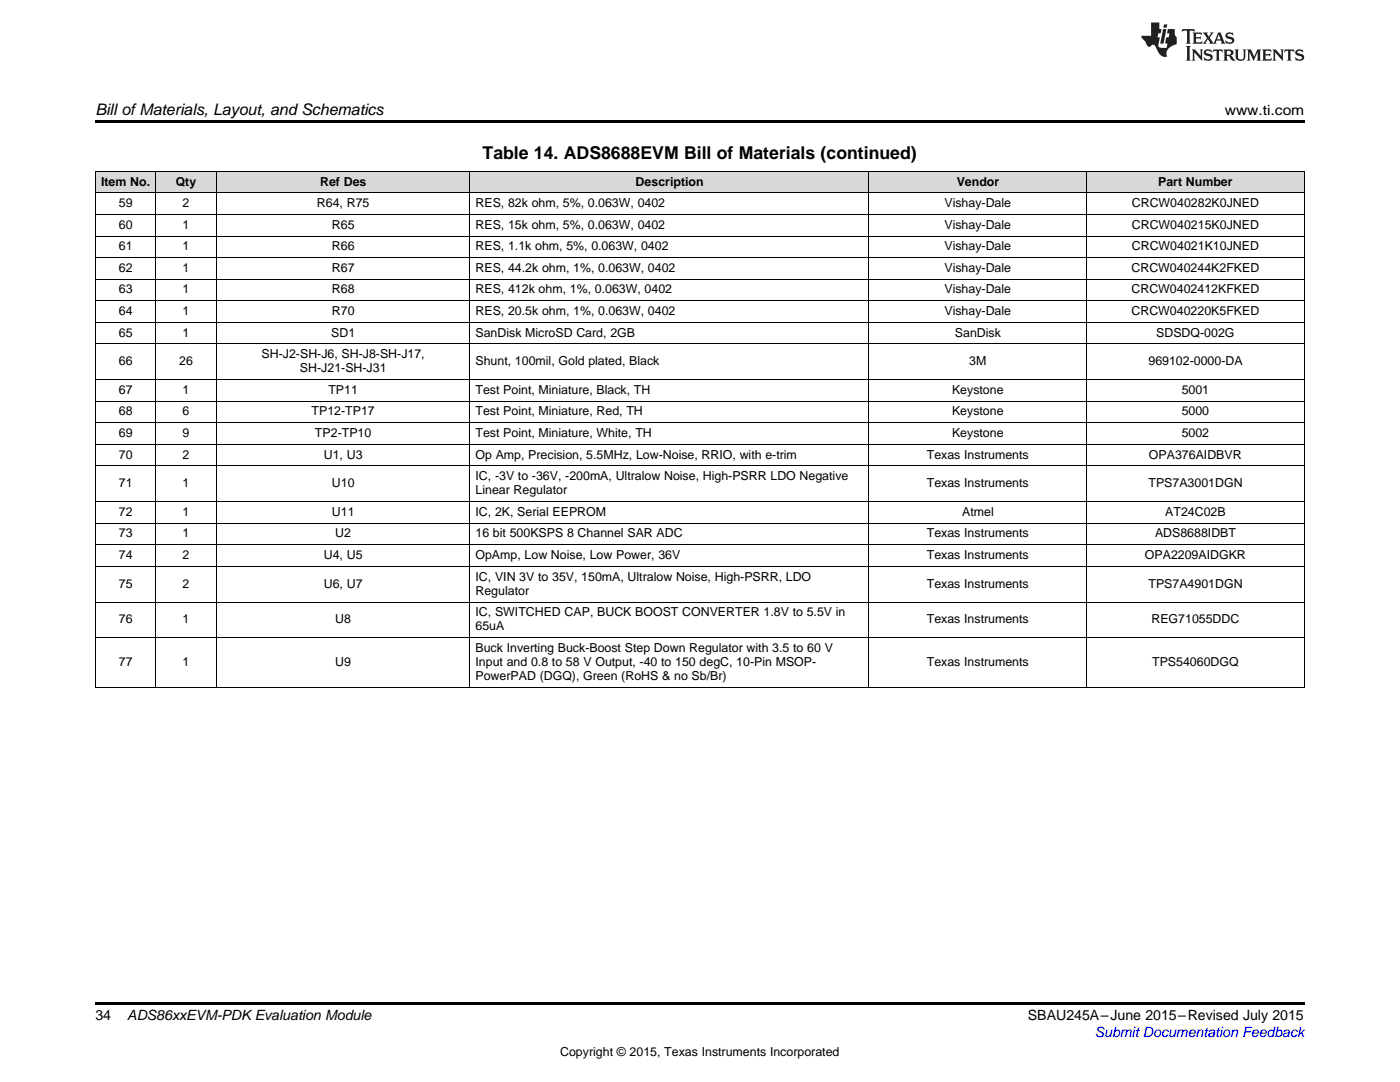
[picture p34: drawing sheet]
<svg xmlns="http://www.w3.org/2000/svg" width="279mm" height="216mm" viewBox="0 0 279 216" stroke-linecap="round" stroke-linejoin="round" font-family="sans-serif">
<defs><g id="words">
<text font-size="3.5" x="96.3" y="31.8">Table 14. ADS8688EVM Bill of Materials (continued)</text>
<text font-size="3.2" x="19" y="23">Bill ofMaterials, Layout, and Schematics</text>
<g font-size="2.8">
<text x="244.4" y="23">www.ti.com</text>
<text x="19" y="203.5">34</text>
<text x="25.4" y="203.6">ADS86xxEVM-PDKEvaluation Module</text>
<text x="205.1" y="203.6">SBAU245A–June 2015–Revised July 2015</text>
</g>
<text font-size="2.8" fill="#00f" x="218.5" y="206.9">Submit Documentation Feedback</text>
<g font-size="2.5">
<text x="20.2" y="37">Item No.</text>
<text x="23.7" y="41.3">59</text>
<text x="35.1" y="37">Qty</text>
<text x="36.4" y="41.3">2</text>
<text x="63.3" y="41.3">R64, R75</text>
<text x="63.9" y="37">Ref Des</text>
<text x="94.9" y="41.3">RES, 82k ohm, 5%, 0.063W, 0402</text>
<text x="126.9" y="37">Description</text>
<text x="188.5" y="41.3">Vishay-Dale</text>
<text x="190.9" y="37">Vendor</text>
<text x="225.9" y="41.3">CRCW040282K0JNED</text>
<text x="231.1" y="37">Part Number</text>
<text x="23.7" y="45.6">60</text>
<text x="36.4" y="45.6">1</text>
<text x="66.3" y="45.6">R65</text>
<text x="94.9" y="45.6">RES, 15k ohm, 5%, 0.063W, 0402</text>
<text x="188.5" y="45.6">Vishay-Dale</text>
<text x="225.9" y="45.6">CRCW040215K0JNED</text>
<text x="23.7" y="50">61</text>
<text x="36.4" y="50">1</text>
<text x="66.3" y="50">R66</text>
<text x="94.9" y="50">RES, 1.1k ohm, 5%, 0.063W, 0402</text>
<text x="188.5" y="50">Vishay-Dale</text>
<text x="225.9" y="50">CRCW04021K10JNED</text>
<text x="23.7" y="54.3">62</text>
<text x="23.7" y="58.6">63</text>
<text x="36.4" y="54.3">1</text>
<text x="36.4" y="58.6">1</text>
<text x="66.3" y="54.3">R67</text>
<text x="66.3" y="58.6">R68</text>
<text x="94.9" y="54.3">RES, 44.2k ohm, 1%, 0.063W, 0402</text>
<text x="94.9" y="58.6">RES, 412k ohm, 1%, 0.063W, 0402</text>
<text x="188.5" y="54.3">Vishay-Dale</text>
<text x="188.5" y="58.6">Vishay-Dale</text>
<text x="225.8" y="54.3">CRCW040244K2FKED</text>
<text x="225.8" y="58.6">CRCW0402412KFKED</text>
<text x="23.7" y="62.9">64</text>
<text x="36.4" y="62.9">1</text>
<text x="66.3" y="62.9">R70</text>
<text x="94.9" y="62.9">RES, 20.5k ohm, 1%, 0.063W, 0402</text>
<text x="188.5" y="62.9">Vishay-Dale</text>
<text x="225.8" y="62.9">CRCW040220K5FKED</text>
<text x="23.7" y="67.2">65</text>
<text x="36.4" y="67.2">1</text>
<text x="52.2" y="71.5">SH-J2-SH-J6, SH-J8-SH-J17,</text>
<text x="66.1" y="67.2">SD1</text>
<text x="94.9" y="67.2">SanDisk MicroSD Card, 2GB</text>
<text x="190.6" y="67.2">SanDisk</text>
<text x="230.8" y="67.2">SDSDQ-002G</text>
<text x="23.7" y="72.9">66</text>
<text x="35.8" y="72.9">26</text>
<text x="59.9" y="74.3">SH-J21-SH-J31</text>
<text x="94.9" y="72.9">Shunt, 100mil, Gold plated, Black</text>
<text x="193.4" y="72.9">3M</text>
<text x="229.2" y="72.9">969102-0000-DA</text>
<text x="23.7" y="78.6">67</text>
<text x="23.7" y="82.9">68</text>
<text x="36.4" y="78.6">1</text>
<text x="36.4" y="82.9">6</text>
<text x="62.2" y="82.9">TP12-TP17</text>
<text x="65.5" y="78.6">TP11</text>
<text x="94.9" y="78.6">Test Point, Miniature, Black, TH</text>
<text x="94.9" y="82.9">Test Point, Miniature, Red, TH</text>
<text x="190" y="78.6">Keystone</text>
<text x="190" y="82.9">Keystone</text>
<text x="235.8" y="78.6">5001</text>
<text x="235.8" y="82.9">5000</text>
<text x="23.7" y="87.2">69</text>
<text x="36.4" y="87.2">9</text>
<text x="62.9" y="87.2">TP2-TP10</text>
<text x="94.9" y="87.2">Test Point, Miniature, White, TH</text>
<text x="190" y="87.2">Keystone</text>
<text x="235.8" y="87.2">5002</text>
<text x="23.7" y="91.5">70</text>
<text x="36.4" y="91.5">2</text>
<text x="64.6" y="91.5">U1, U3</text>
<text x="94.9" y="91.5">Op Amp, Precision, 5.5MHz, Low-Noise, RRIO, with e-trim</text>
<text x="94.9" y="95.8">IC, -3V to -36V, -200mA, Ultralow Noise, High-PSRR LDO Negative</text>
<text x="185" y="91.5">Texas Instruments</text>
<text x="229.3" y="91.5">OPA376AIDBVR</text>
<text x="23.7" y="97.2">71</text>
<text x="36.4" y="97.2">1</text>
<text x="66.3" y="97.2">U10</text>
<text x="94.9" y="98.6">Linear Regulator</text>
<text x="185" y="97.2">Texas Instruments</text>
<text x="229.2" y="97.2">TPS7A3001DGN</text>
<text x="23.7" y="102.9">72</text>
<text x="23.7" y="107.2">73</text>
<text x="36.4" y="102.9">1</text>
<text x="36.4" y="107.2">1</text>
<text x="66.3" y="102.9">U11</text>
<text x="66.9" y="107.2">U2</text>
<text x="94.9" y="102.9">IC, 2K, Serial EEPROM</text>
<text x="94.9" y="107.2">16 bit 500KSPS 8 Channel SAR ADC</text>
<text x="185" y="107.2">Texas Instruments</text>
<text x="192" y="102.9">Atmel</text>
<text x="230.5" y="107.2">ADS8688IDBT</text>
<text x="232.6" y="102.9">AT24C02B</text>
<text x="23.7" y="111.5">74</text>
<text x="36.4" y="111.5">2</text>
<text x="64.6" y="111.5">U4, U5</text>
<text x="94.9" y="111.5">OpAmp, Low Noise, Low Power, 36V</text>
<text x="185" y="111.5">Texas Instruments</text>
<text x="228.5" y="111.5">OPA2209AIDGKR</text>
<text x="23.7" y="117.3">75</text>
<text x="36.4" y="117.3">2</text>
<text x="64.6" y="117.3">U6, U7</text>
<text x="94.9" y="115.9">IC, VIN 3V to 35V, 150mA, Ultralow Noise, High-PSRR, LDO</text>
<text x="94.9" y="118.7">Regulator</text>
<text x="185" y="117.3">Texas Instruments</text>
<text x="229.2" y="117.3">TPS7A4901DGN</text>
<text x="23.7" y="124.4">76</text>
<text x="36.4" y="124.4">1</text>
<text x="66.9" y="124.4">U8</text>
<text x="94.9" y="123">IC, SWITCHED CAP, BUCK BOOST CONVERTER 1.8V to 5.5V in</text>
<text x="94.9" y="125.8">65uA</text>
<text x="185" y="124.4">Texas Instruments</text>
<text x="229.8" y="124.4">REG71055DDC</text>
<text x="94.9" y="130.1">Buck Inverting Buck-Boost Step Down Regulator with 3.5 to 60 V</text>
<text x="23.7" y="132.9">77</text>
<text x="36.4" y="132.9">1</text>
<text x="66.9" y="132.9">U9</text>
<text x="94.9" y="132.9">Input and 0.8 to 58 V Output, -40 to 150 degC, 10-Pin MSOP-</text>
<text x="94.9" y="135.7">PowerPAD (DGQ), Green (RoHS &amp; no Sb/Br)</text>
<text x="185" y="132.9">Texas Instruments</text>
<text x="229.9" y="132.9">TPS54060DGQ</text>
<text x="111.8" y="210.7">Copyright © 2015, Texas Instruments Incorporated</text>
</g>
</g></defs>
<g fill="#d8d8d8">
<path d="M19 34.3h12.1v4.3h-12.1z"/>
<path d="M31.1 34.3h12.1v4.3h-12.1z"/>
<path d="M43.2 34.3h50.6v4.3h-50.6z"/>
<path d="M93.8 34.3h79.7v4.3h-79.7z"/>
<path d="M173.5 34.3h43.4v4.3h-43.4z"/>
<path d="M216.9 34.3h43.4v4.3h-43.4z"/>
</g>
<path d="M19 24h241.3v.6h-241.3zM19 200h241.3v.6h-241.3z" fill="#000"/>
<g fill="none" stroke="#000" stroke-width=".2">
<path d="M19 38.5h241.3M19 34.2h241.3M19.1 34.3v103M31.1 34.3v103M43.1 34.3v103M93.8 34.3v103M173.4 34.3v103M216.8 34.3v103M260.3 34.3v103M19 55.7h241.3M19 51.4h241.3M19 47.1h241.3"/>
<path d="M19 42.8h241.3M19 75.8h241.3M19 68.6h241.3M19 64.3h241.3M19 60h241.3M19 93h241.3M19 88.7h241.3M19 84.4h241.3M19 80.1h241.3M19 113h241.3M19 108.7h241.3M19 104.4h241.3"/>
<path d="M19 100.1h241.3M19 137.2h241.3M19 127.3h241.3M19 120.1h241.3"/>
</g>
<g fill="#231f20">
<path d="M236 5.8l-.1 .6 .4-.3h.6v.2v2.1l-.2 .3h.9l-.2-.3v-2.1l.1-.2h.5l.5 .3-.2-.6zM238 6.5l.2 .4v1.5l-.2 .3h1.8l.2-.5a1.04 1.04 0 0 1-1.3 .1v-.6h.6l.3 .2v-.7l-.3 .2h-.6v-.6h.8l.4 .2-.2-.5zM240 6.5l.9 1.1-.9 1.1h.8l-.2-.2 .4-.7 .5 .7-.2 .2h1.5l-.2-.2 .2-.4h.9l.1 .4-.2 .2h1l-.3-.3-.7-1.9h-.5l-.9 2.1-.8-1.1 .9-1h-.8l.1 .3-.4 .5-.3-.6 .1-.2zM243.2 6.9l.4 .9h-.7zM244.8 6.6a.63 .63 0 0 0-.2 .7 .63 .63 0 0 0 .6 .4l.6 .2 .1 .2a.75 .75 0 0 1-.7 .4 .75 .75 0 0 1-.6-.5l.1 .7 .1-.1a1.11 1.11 0 0 0 1.5-.5 1.13 1.13 0 0 0-1.2-.9l-.1-.3a1.04 1.04 0 0 1 1.2 .2l-.2-.6-.2 .1-.4-.1zM236.7 9.2l.2 .3v2.2l-.2 .4h1l-.3-.4v-2.2l.3-.3zM237.8 9.9l.3 .3v1.5l-.3 .4h.8l-.2-.4v-1.3l1.5 1.7v-1.9l.2-.3h-.7l.2 .3v.9l-1.1-1.2zM240.5 10a.62 .62 0 0 0-.2 .7 .62 .62 0 0 0 .6 .4l.6 .2 .1 .2a.76 .76 0 0 1-.7 .4 .76 .76 0 0 1-.7-.5l.2 .7 .1-.1a1.11 1.11 0 0 0 1.5-.6 1.13 1.13 0 0 0-1.2-.8l-.1-.3a1.04 1.04 0 0 1 1.2 .1l-.2-.5-.2 .1-.5-.2zM242.2 9.9l-.2 .6a.61 .61 0 0 1 .8-.3v1.5l-.2 .4h.9l-.2-.4v-1.5a.63 .63 0 0 1 .7 .3l-.1-.6zM244.1 9.9l.3 .3v1.5l-.3 .4h1l-.2-.2-.1-.7 .6 .2a.76 .76 0 0 0 1.2 .6l-1-.9a.58 .58 0 0 0 .6-.6 .58 .58 0 0 0-.5-.6zM244.9 10.2l.1-.1a.45 .45 0 0 1 .5 .1 .45 .45 0 0 1 .1 .5l-.8 .2zM246.4 9.9l.2 .2a2.17 2.17 0 0 0 .3 1.9 .99 .99 0 0 0 1.6-.7v-1.1l.2-.3h-.7l.2 .2a1.92 1.92 0 0 1-.2 1.7 .6 .6 0 0 1-.9-.5v-1.1l.2-.3zM248.9 9.9l.2 .3v1.5l-.2 .4h.7l-.2-.4v-1.4l.8 1.8 .8-1.8v1.4l-.2 .4h.9l-.2-.4v-1.5l.2-.3h-.8l-.6 1.4-.6-1.4zM251.9 9.9l.2 .3v1.5l-.2 .4h1.8l.1-.6a1.04 1.04 0 0 1-1.2 .2v-.6h.5l.4 .1v-.6l-.4 .2h-.5v-.6h.8l.3 .2-.1-.5zM254 9.9l.2 .3v1.5l-.2 .4h.7l-.2-.4v-1.3l1.5 1.7v-1.9l.2-.3h-.7l.2 .3v.9l-1.1-1.2zM256.4 9.9l-.1 .6a.61 .61 0 0 1 .7-.3l.1 1.5-.3 .4h1l-.3-.4 .1-1.5a.63 .63 0 0 1 .7 .3l-.1-.6zM258.7 10a.62 .62 0 0 0-.2 .7 .62 .62 0 0 0 .6 .4l.6 .2 .1 .2a.76 .76 0 0 1-.7 .4 .76 .76 0 0 1-.6-.5l.1 .7 .1-.1a1.11 1.11 0 0 0 1.6-.6 1.13 1.13 0 0 0-1.3-.8l-.1-.3a1.04 1.04 0 0 1 1.2 .1l-.1-.5-.2 .1-.5-.2z"/>
<path d="M229.7 4.5v2.6h-1.9v.4l.8 .9a.91 .91 0 0 0 1 .9 .56 .56 0 0 1 .5-.4 .56 .56 0 0 1 .5 .3l.4 .8a1.53 1.53 0 0 0 1.9 1.3 1.54 1.54 0 0 1 1-2.1l.9-.4v-1.4a1.52 1.52 0 0 1-.4-1.6h-1.3l-.2 .9h.5l-.2 .8h-.5l-.1 .9v.2l.4 .1-.2 .9a1.93 1.93 0 0 1-1.6-.3l.3-1.8h-.5l.2-.8h.4l.2-.9h-.4v-1.3zM232.1 5.8l-.6 2.9h.7l.6-2.9zM232.3 4.9l-.1 .6h.6l.2-.6z"/>
</g>
<use href="#words"/>
</svg>
